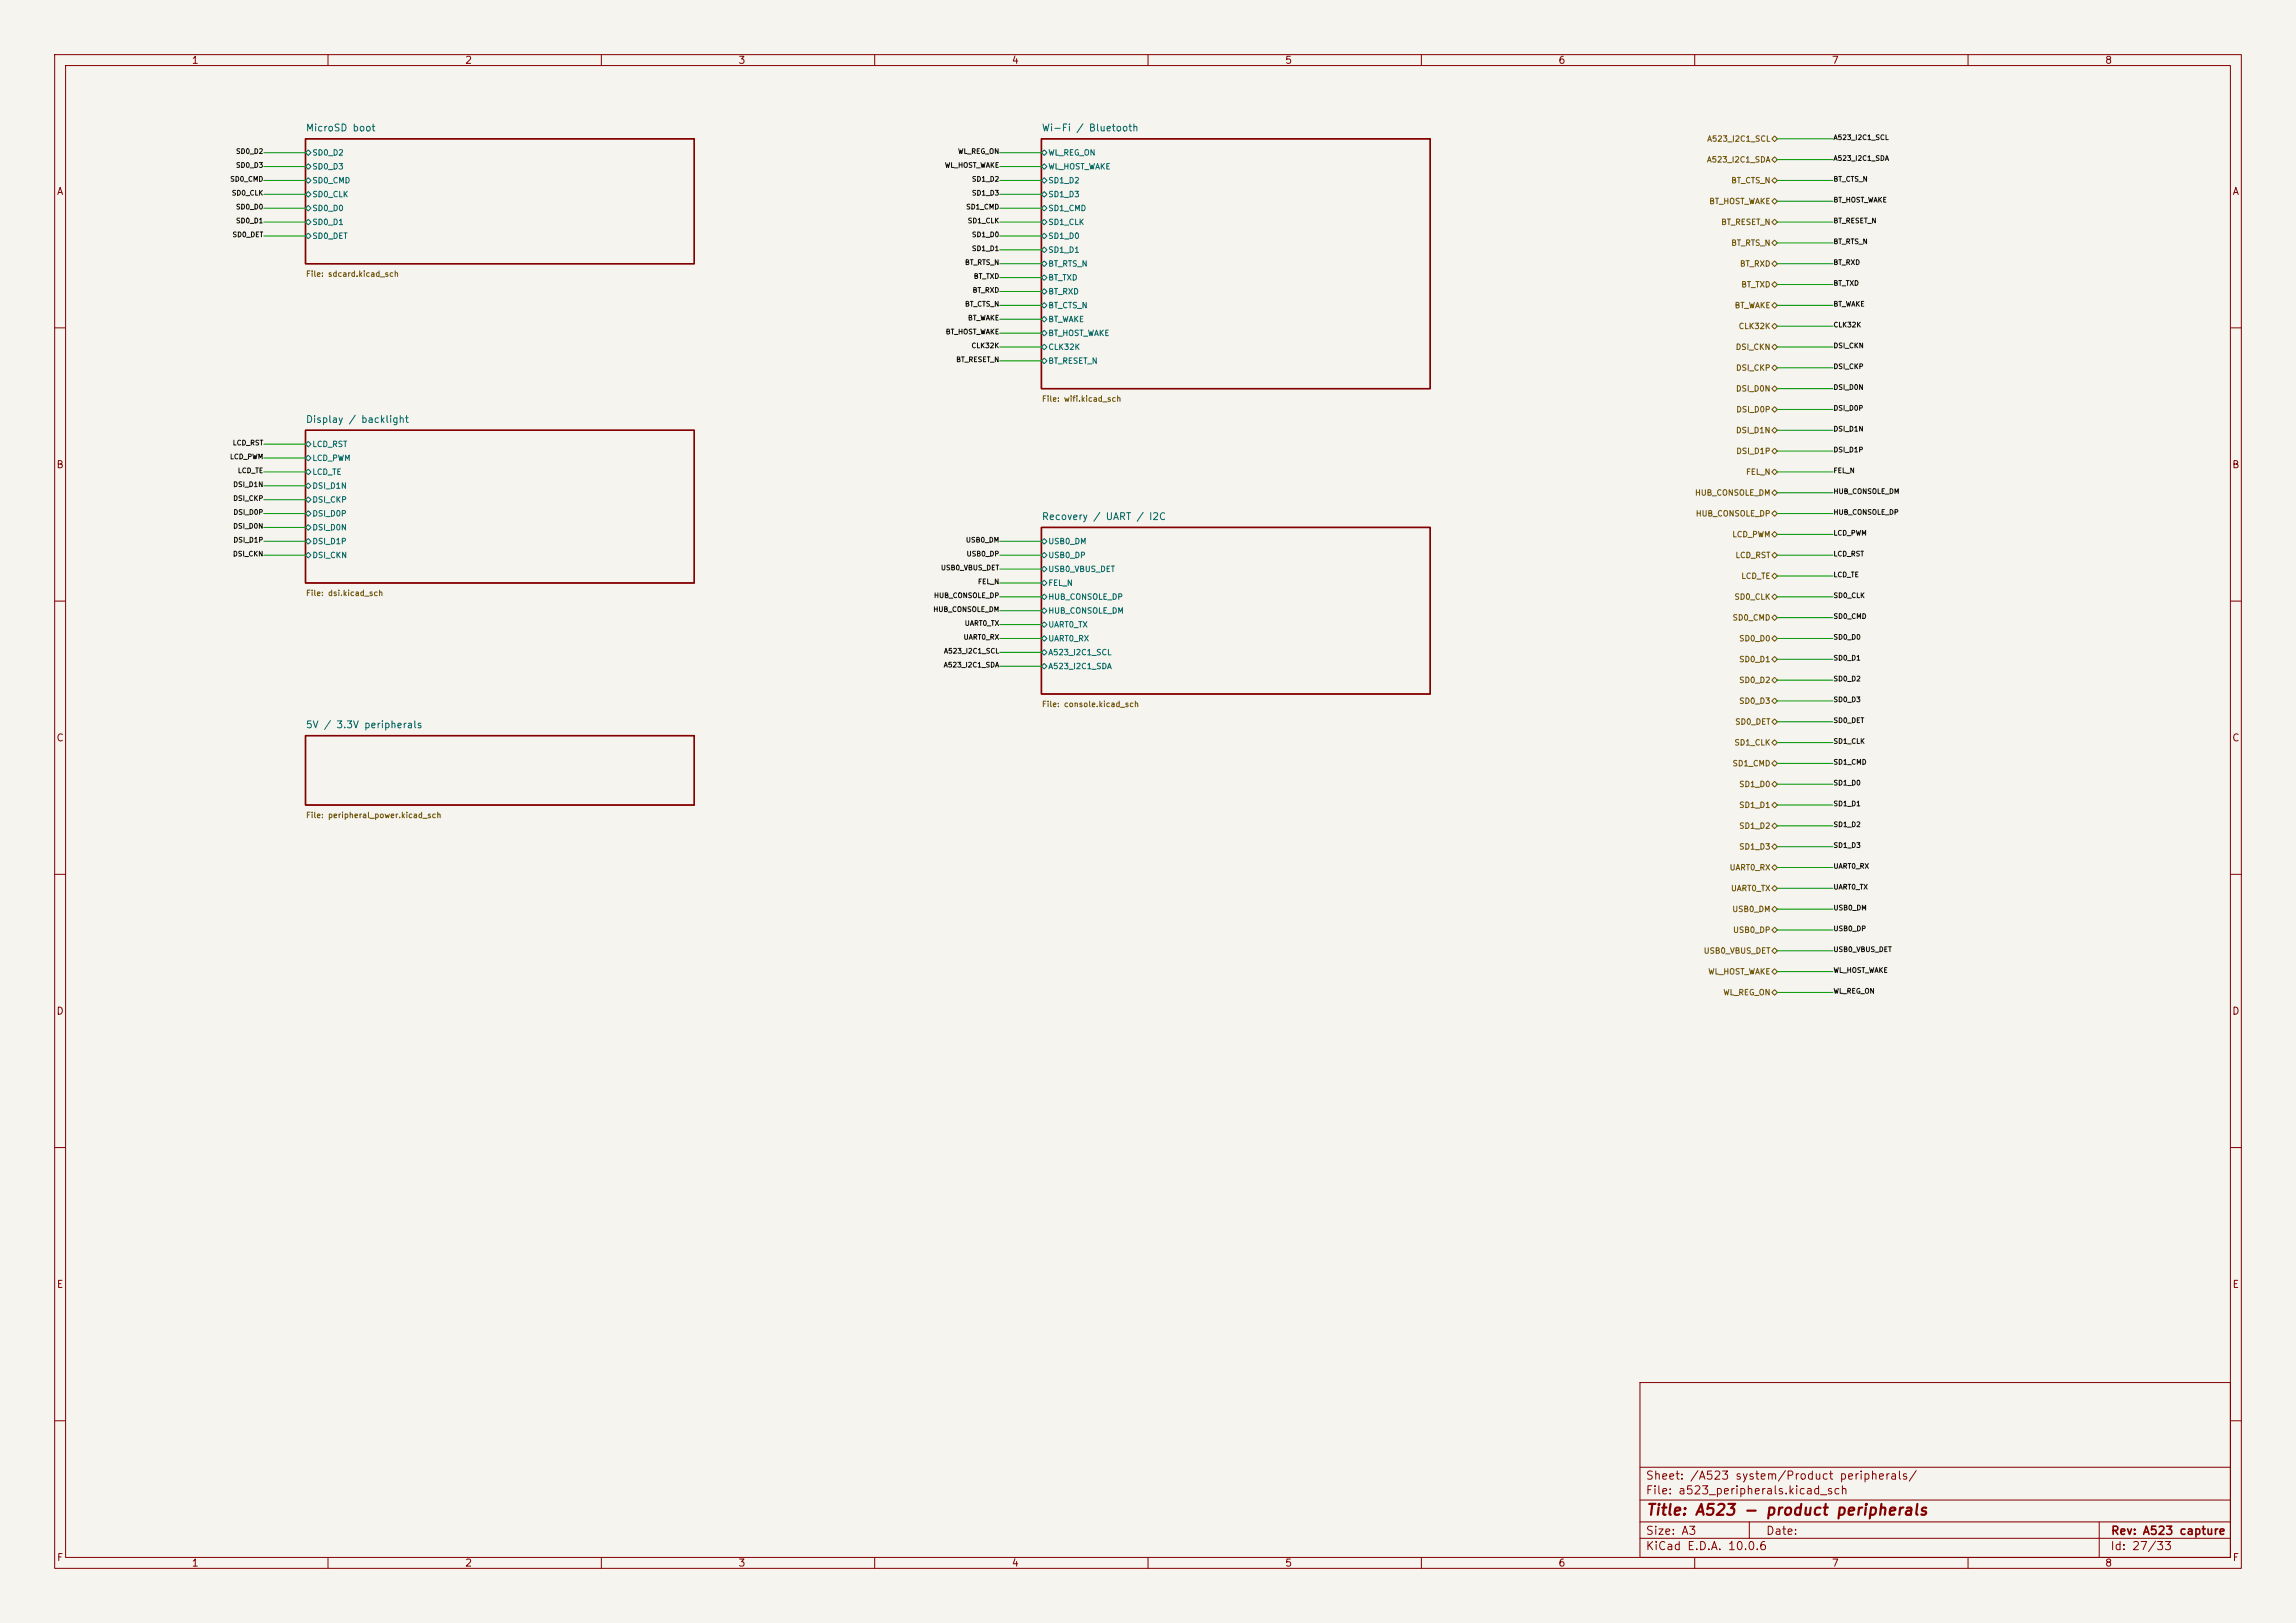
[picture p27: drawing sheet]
<svg xmlns="http://www.w3.org/2000/svg" width="420mm" height="297mm" viewBox="0 0 420 297" stroke-linecap="round" stroke-linejoin="round" font-family="sans-serif">
<defs><g id="words">
<text font-size="2" fill="#840000" x="301" y="277.8">Title: A523 - product peripherals</text>
<g font-size="1.5" fill="#840000">
<text x="300.9" y="273.8">File: a523_peripherals.kicad_sch</text>
<text x="300.9" y="271.1">Sheet: /A523 system/Product peripherals/</text>
<text x="300.9" y="281.2">Size: A3</text>
<text x="322.9" y="281.2">Date:</text>
<text x="386" y="281.2">Rev: A523 capture</text>
<text x="300.9" y="284">KiCad E.D.A. 10.0.6</text>
<text x="385.9" y="284">Id: 27/33</text>
</g>
<g font-size="1.3" fill="#840000">
<text x="35" y="12">1</text>
<text x="85" y="12">2</text>
<text x="135" y="12">3</text>
<text x="185" y="12">4</text>
<text x="235" y="12">5</text>
<text x="285" y="12">6</text>
<text x="335" y="12">7</text>
<text x="385" y="12">8</text>
<text x="10.3" y="36">A</text>
<text x="408.3" y="36">A</text>
<text x="10.2" y="86">B</text>
<text x="408.2" y="86">B</text>
<text x="10.2" y="136">C</text>
<text x="408.2" y="136">C</text>
<text x="10.2" y="186">D</text>
<text x="408.2" y="186">D</text>
<text x="10.3" y="236">E</text>
<text x="408.3" y="236">E</text>
<text x="10.3" y="286">F</text>
<text x="35" y="287">1</text>
<text x="85" y="287">2</text>
<text x="135" y="287">3</text>
<text x="185" y="287">4</text>
<text x="235" y="287">5</text>
<text x="285" y="287">6</text>
<text x="335" y="287">7</text>
<text x="385" y="287">8</text>
<text x="408.3" y="286">F</text>
</g>
<g font-size="1.3" fill="#006464">
<text x="55.9" y="24.4">MicroSD boot</text>
<text x="190.5" y="24.4">Wi-Fi / Bluetooth</text>
<text x="55.9" y="77.7">Display / backlight</text>
<text x="190.5" y="95.5">Recovery / UART / I2C</text>
<text x="55.9" y="133.6">5V / 3.3V peripherals</text>
</g>
<g font-size="1" fill="#006464">
<text x="57" y="28.7">SD0_D2</text>
<text x="191.7" y="28.7">WL_REG_ON</text>
<text x="57" y="31.2">SD0_D3</text>
<text x="57" y="33.8">SD0_CMD</text>
<text x="191.7" y="31.2">WL_HOST_WAKE</text>
<text x="191.7" y="33.8">SD1_D2</text>
<text x="57" y="36.3">SD0_CLK</text>
<text x="57" y="38.9">SD0_D0</text>
<text x="57" y="41.4">SD0_D1</text>
<text x="191.7" y="36.3">SD1_D3</text>
<text x="191.7" y="38.9">SD1_CMD</text>
<text x="191.7" y="41.4">SD1_CLK</text>
<text x="57" y="43.9">SD0_DET</text>
<text x="191.7" y="43.9">SD1_D0</text>
<text x="191.7" y="46.5">SD1_D1</text>
<text x="191.7" y="49">BT_RTS_N</text>
<text x="191.7" y="51.6">BT_TXD</text>
<text x="191.7" y="54.1">BT_RXD</text>
<text x="191.7" y="56.6">BT_CTS_N</text>
<text x="191.7" y="59.2">BT_WAKE</text>
<text x="191.7" y="61.7">BT_HOST_WAKE</text>
<text x="191.7" y="64.3">CLK32K</text>
<text x="191.7" y="66.8">BT_RESET_N</text>
<text x="57" y="82">LCD_RST</text>
<text x="57" y="84.6">LCD_PWM</text>
<text x="57" y="87.1">LCD_TE</text>
<text x="57" y="89.7">DSI_D1N</text>
<text x="57" y="92.2">DSI_CKP</text>
<text x="57" y="94.7">DSI_D0P</text>
<text x="57" y="97.3">DSI_D0N</text>
<text x="57" y="99.8">DSI_D1P</text>
<text x="191.7" y="99.8">USB0_DM</text>
<text x="57" y="102.4">DSI_CKN</text>
<text x="191.7" y="102.4">USB0_DP</text>
<text x="191.7" y="104.9">USB0_VBUS_DET</text>
<text x="191.7" y="107.4">FEL_N</text>
<text x="191.7" y="110">HUB_CONSOLE_DP</text>
<text x="191.7" y="112.5">HUB_CONSOLE_DM</text>
<text x="191.7" y="115.1">UART0_TX</text>
<text x="191.7" y="117.6">UART0_RX</text>
<text x="191.7" y="120.1">A523_I2C1_SCL</text>
<text x="191.7" y="122.7">A523_I2C1_SDA</text>
</g>
<g font-size="1" fill="#725600">
<text x="312.1" y="30">A523_I2C1_SDA</text>
<text x="312.2" y="26.2">A523_I2C1_SCL</text>
<text x="316.6" y="33.8">BT_CTS_N</text>
<text x="312.6" y="37.6">BT_HOST_WAKE</text>
<text x="314.8" y="41.4">BT_RESET_N</text>
<text x="316.6" y="45.2">BT_RTS_N</text>
<text x="55.9" y="50.9">File: sdcard.kicad_sch</text>
<text x="318.2" y="49">BT_RXD</text>
<text x="318.4" y="52.8">BT_TXD</text>
<text x="317.2" y="56.6">BT_WAKE</text>
<text x="317.4" y="64.3">DSI_CKN</text>
<text x="317.9" y="60.5">CLK32K</text>
<text x="317.5" y="71.9">DSI_D0N</text>
<text x="317.5" y="68.1">DSI_CKP</text>
<text x="190.5" y="73.8">File: wifi.kicad_sch</text>
<text x="317.5" y="75.7">DSI_D0P</text>
<text x="317.5" y="79.5">DSI_D1N</text>
<text x="317.5" y="83.3">DSI_D1P</text>
<text x="319.3" y="87.1">FEL_N</text>
<text x="310" y="90.9">HUB_CONSOLE_DM</text>
<text x="310.1" y="94.7">HUB_CONSOLE_DP</text>
<text x="316.8" y="98.6">LCD_PWM</text>
<text x="317.4" y="102.4">LCD_RST</text>
<text x="318.4" y="106.2">LCD_TE</text>
<text x="55.9" y="109.3">File: dsi.kicad_sch</text>
<text x="316.8" y="113.8">SD0_CMD</text>
<text x="317.2" y="110">SD0_CLK</text>
<text x="318" y="117.6">SD0_D0</text>
<text x="318" y="121.4">SD0_D1</text>
<text x="318" y="125.2">SD0_D2</text>
<text x="190.5" y="129.6">File: console.kicad_sch</text>
<text x="318" y="129">SD0_D3</text>
<text x="317.2" y="136.7">SD1_CLK</text>
<text x="317.3" y="132.8">SD0_DET</text>
<text x="316.8" y="140.5">SD1_CMD</text>
<text x="55.9" y="150">File: peripheral_power.kicad_sch</text>
<text x="318" y="144.3">SD1_D0</text>
<text x="318" y="148.1">SD1_D1</text>
<text x="318" y="151.9">SD1_D2</text>
<text x="318" y="155.7">SD1_D3</text>
<text x="316.3" y="159.5">UART0_RX</text>
<text x="316.5" y="163.3">UART0_TX</text>
<text x="316.8" y="167.1">USB0_DM</text>
<text x="316.9" y="170.9">USB0_DP</text>
<text x="311.6" y="174.8">USB0_VBUS_DET</text>
<text x="312.4" y="178.6">WL_HOST_WAKE</text>
<text x="315.1" y="182.4">WL_REG_ON</text>
</g>
<g font-size=".9" fill="#0f0f0f">
<text x="43.1" y="28.4">SD0_D2</text>
<text x="175.2" y="28.4">WL_REG_ON</text>
<text x="335.3" y="25.8">A523_I2C1_SCL</text>
<text x="335.3" y="29.6">A523_I2C1_SDA</text>
<text x="42" y="33.4">SD0_CMD</text>
<text x="42.3" y="36">SD0_CLK</text>
<text x="43.1" y="30.9">SD0_D3</text>
<text x="172.7" y="30.9">WL_HOST_WAKE</text>
<text x="177.7" y="33.4">SD1_D2</text>
<text x="177.7" y="36">SD1_D3</text>
<text x="335.3" y="33.4">BT_CTS_N</text>
<text x="43.1" y="38.5">SD0_D0</text>
<text x="43.1" y="41.1">SD0_D1</text>
<text x="176.6" y="38.5">SD1_CMD</text>
<text x="176.9" y="41.1">SD1_CLK</text>
<text x="335.3" y="41.1">BT_RESET_N</text>
<text x="335.3" y="37.3">BT_HOST_WAKE</text>
<text x="42.4" y="43.6">SD0_DET</text>
<text x="177.7" y="46.1">SD1_D1</text>
<text x="177.7" y="43.6">SD1_D0</text>
<text x="335.3" y="44.9">BT_RTS_N</text>
<text x="176.4" y="48.7">BT_RTS_N</text>
<text x="177.8" y="53.8">BT_RXD</text>
<text x="178" y="51.2">BT_TXD</text>
<text x="335.3" y="48.7">BT_RXD</text>
<text x="335.3" y="52.5">BT_TXD</text>
<text x="176.4" y="56.3">BT_CTS_N</text>
<text x="177" y="58.8">BT_WAKE</text>
<text x="335.3" y="56.3">BT_WAKE</text>
<text x="172.9" y="61.4">BT_HOST_WAKE</text>
<text x="177.6" y="63.9">CLK32K</text>
<text x="335.3" y="63.9">DSI_CKN</text>
<text x="335.3" y="60.1">CLK32K</text>
<text x="174.8" y="66.5">BT_RESET_N</text>
<text x="335.3" y="67.7">DSI_CKP</text>
<text x="335.3" y="71.5">DSI_D0N</text>
<text x="335.3" y="75.4">DSI_D0P</text>
<text x="42.5" y="81.7">LCD_RST</text>
<text x="335.3" y="79.2">DSI_D1N</text>
<text x="335.3" y="83">DSI_D1P</text>
<text x="42" y="84.2">LCD_PWM</text>
<text x="42.6" y="89.3">DSI_D1N</text>
<text x="43.4" y="86.8">LCD_TE</text>
<text x="335.3" y="86.8">FEL_N</text>
<text x="42.6" y="91.9">DSI_CKP</text>
<text x="42.6" y="94.4">DSI_D0P</text>
<text x="335.3" y="90.6">HUB_CONSOLE_DM</text>
<text x="335.3" y="94.4">HUB_CONSOLE_DP</text>
<text x="42.6" y="96.9">DSI_D0N</text>
<text x="42.6" y="99.5">DSI_D1P</text>
<text x="176.6" y="99.5">USB0_DM</text>
<text x="335.3" y="98.2">LCD_PWM</text>
<text x="42.5" y="102">DSI_CKN</text>
<text x="172" y="104.6">USB0_VBUS_DET</text>
<text x="176.7" y="102">USB0_DP</text>
<text x="178.8" y="107.1">FEL_N</text>
<text x="335.3" y="102">LCD_RST</text>
<text x="335.3" y="105.8">LCD_TE</text>
<text x="170.6" y="112.2">HUB_CONSOLE_DM</text>
<text x="170.8" y="109.6">HUB_CONSOLE_DP</text>
<text x="335.3" y="109.6">SD0_CLK</text>
<text x="335.3" y="113.5">SD0_CMD</text>
<text x="172.6" y="119.8">A523_I2C1_SCL</text>
<text x="176.2" y="117.3">UART0_RX</text>
<text x="176.4" y="114.7">UART0_TX</text>
<text x="335.3" y="117.3">SD0_D0</text>
<text x="172.5" y="122.3">A523_I2C1_SDA</text>
<text x="335.3" y="121.1">SD0_D1</text>
<text x="335.3" y="124.9">SD0_D2</text>
<text x="335.3" y="128.7">SD0_D3</text>
<text x="335.3" y="136.3">SD1_CLK</text>
<text x="335.3" y="132.5">SD0_DET</text>
<text x="335.3" y="143.9">SD1_D0</text>
<text x="335.3" y="140.1">SD1_CMD</text>
<text x="335.3" y="147.7">SD1_D1</text>
<text x="335.3" y="155.4">SD1_D3</text>
<text x="335.3" y="151.6">SD1_D2</text>
<text x="335.3" y="159.2">UART0_RX</text>
<text x="335.3" y="163">UART0_TX</text>
<text x="335.3" y="166.8">USB0_DM</text>
<text x="335.3" y="170.6">USB0_DP</text>
<text x="335.3" y="178.2">WL_HOST_WAKE</text>
<text x="335.3" y="174.4">USB0_VBUS_DET</text>
<text x="335.3" y="182">WL_REG_ON</text>
</g>
</g></defs>
<path d="M0 0h420v297h-420z" fill="#f5f4ef" stroke="#f5f4ef" stroke-width=".18"/>
<g fill="none" stroke="#840000" stroke-width=".18">
<path d="M10 10h400v277h-400zM12 12h396v273h-396zM60 10v2M110 10v2M160 10v2M210 10v2M260 10v2M310 10v2M360 10v2M10 60h2M408 60h2M10 110h2"/>
<path d="M408 110h2M10 160h2M408 160h2M10 210h2M408 210h2M300 253h108v32h-108zM10 260h2M300 278.5h108M300 274.5h108M300 268.5h108M320 278.5v3M384 278.5v6.5"/>
<path d="M408 260h2M60 285v2M110 285v2M160 285v2M210 285v2M260 285v2M300 281.5h108M310 285v2M360 285v2"/>
</g>
<path d="M55.9 25.4h71.1v22.9h-71.1zM190.5 25.4h71.1v45.7h-71.1zM55.9 78.7h71.1v28h-71.1zM190.5 96.5h71.1v30.5h-71.1zM55.9 134.6h71.1v12.7h-71.1z" fill="none" stroke="#840000" stroke-width=".25"/>
<g fill="none" stroke="#006464" stroke-width=".18">
<path d="M55.9 27.9l.5-.5 .5 .5-.5 .5zM55.9 30.5l.5-.5 .5 .5-.5 .5zM55.9 33l.5-.5 .5 .5-.5 .5zM55.9 35.6l.5-.5 .5 .5-.5 .5zM55.9 38.1l.5-.5 .5 .5-.5 .5zM190.5 27.9l.5-.5 .5 .5-.5 .5zM190.5 30.5l.5-.5 .5 .5-.5 .5zM190.5 33l.5-.5 .5 .5-.5 .5zM190.5 35.6l.5-.5 .5 .5-.5 .5zM190.5 38.1l.5-.5 .5 .5-.5 .5zM55.9 40.6l.5-.5 .5 .5-.5 .5zM55.9 43.2l.5-.5 .5 .5-.5 .5z"/>
<path d="M190.5 40.6l.5-.5 .5 .5-.5 .5zM190.5 43.2l.5-.5 .5 .5-.5 .5zM190.5 45.7l.5-.5 .5 .5-.5 .5zM190.5 48.3l.5-.5 .5 .5-.5 .5zM190.5 50.8l.5-.5 .5 .5-.5 .5zM190.5 53.3l.5-.5 .5 .5-.5 .5zM190.5 55.9l.5-.5 .5 .5-.5 .5zM190.5 58.4l.5-.5 .5 .5-.5 .5zM190.5 61l.5-.5 .5 .5-.5 .5zM190.5 63.5l.5-.5 .5 .5-.5 .5zM190.5 66l.5-.5 .5 .5-.5 .5zM55.9 81.3l.5-.5 .5 .5-.5 .5z"/>
<path d="M55.9 83.8l.5-.5 .5 .5-.5 .5zM55.9 86.4l.5-.5 .5 .5-.5 .5zM55.9 88.9l.5-.5 .5 .5-.5 .5zM55.9 91.4l.5-.5 .5 .5-.5 .5zM55.9 94l.5-.5 .5 .5-.5 .5zM55.9 96.5l.5-.5 .5 .5-.5 .5zM55.9 99.1l.5-.5 .5 .5-.5 .5zM190.5 99.1l.5-.5 .5 .5-.5 .5zM55.9 101.6l.5-.5 .5 .5-.5 .5zM190.5 101.6l.5-.5 .5 .5-.5 .5zM190.5 104.1l.5-.5 .5 .5-.5 .5zM190.5 106.7l.5-.5 .5 .5-.5 .5z"/>
<path d="M190.5 109.2l.5-.5 .5 .5-.5 .5zM190.5 111.8l.5-.5 .5 .5-.5 .5zM190.5 114.3l.5-.5 .5 .5-.5 .5zM190.5 116.8l.5-.5 .5 .5-.5 .5zM190.5 119.4l.5-.5 .5 .5-.5 .5zM190.5 121.9l.5-.5 .5 .5-.5 .5z"/>
</g>
<g fill="none" stroke="#725600" stroke-width=".18">
<path d="M324.1 33l.5-.5 .5 .5-.5 .5zM324.1 36.8l.5-.5 .5 .5-.5 .5zM324.1 25.4l.5-.5 .5 .5-.5 .5zM324.1 29.2l.5-.5 .5 .5-.5 .5zM324.1 44.5l.5-.6 .5 .6-.5 .5zM324.1 52.1l.5-.5 .5 .5-.5 .5zM324.1 55.9l.5-.5 .5 .5-.5 .5zM324.1 48.3l.5-.5 .5 .5-.5 .5zM324.1 59.7l.5-.5 .5 .5-.5 .5zM324.1 40.6l.5-.5 .5 .5-.5 .5zM324.1 71.1l.5-.5 .5 .5-.5 .5zM324.1 67.3l.5-.5 .5 .5-.5 .5z"/>
<path d="M324.1 63.5l.5-.5 .5 .5-.5 .5zM324.1 74.9l.5-.5 .5 .5-.5 .5zM324.1 78.7l.5-.5 .5 .5-.5 .5zM324.1 97.8l.5-.5 .5 .5-.5 .5zM324.1 90.2l.5-.5 .5 .5-.5 .5zM324.1 94l.5-.5 .5 .5-.5 .5zM324.1 86.4l.5-.5 .5 .5-.5 .5zM324.1 82.6l.5-.6 .5 .6-.5 .5zM324.1 113l.5-.5 .5 .5-.5 .5zM324.1 109.2l.5-.5 .5 .5-.5 .5zM324.1 101.6l.5-.5 .5 .5-.5 .5zM324.1 116.8l.5-.5 .5 .5-.5 .5z"/>
<path d="M324.1 105.4l.5-.5 .5 .5-.5 .5zM324.1 139.7l.5-.5 .5 .5-.5 .5zM324.1 132.1l.5-.5 .5 .5-.5 .5zM324.1 135.9l.5-.5 .5 .5-.5 .5zM324.1 120.7l.5-.6 .5 .6-.5 .5zM324.1 128.3l.5-.5 .5 .5-.5 .5zM324.1 124.5l.5-.5 .5 .5-.5 .5zM324.1 158.8l.5-.6 .5 .6-.5 .5zM324.1 151.1l.5-.5 .5 .5-.5 .5zM324.1 154.9l.5-.5 .5 .5-.5 .5zM324.1 143.5l.5-.5 .5 .5-.5 .5zM324.1 147.3l.5-.5 .5 .5-.5 .5z"/>
<path d="M324.1 170.2l.5-.5 .5 .5-.5 .5zM324.1 162.6l.5-.5 .5 .5-.5 .5zM324.1 166.4l.5-.5 .5 .5-.5 .5zM324.1 174l.5-.5 .5 .5-.5 .5zM324.1 177.8l.5-.5 .5 .5-.5 .5zM324.1 181.6l.5-.5 .5 .5-.5 .5z"/>
</g>
<g fill="none" stroke="#009600" stroke-width=".18">
<path d="M48.3 33h7.6M48.3 38.1h7.6M48.3 30.5h7.6M48.3 27.9h7.6M48.3 35.6h7.6M182.9 33h7.6M182.9 38.1h7.6M182.9 30.5h7.6M182.9 27.9h7.6M182.9 35.6h7.6M325.1 25.4h10.2M325.1 36.8h10.2"/>
<path d="M325.1 29.2h10.2M325.1 33h10.2M48.3 43.2h7.6M48.3 40.6h7.6M182.9 58.4h7.6M182.9 55.9h7.6M182.9 45.7h7.6M182.9 53.3h7.6M182.9 48.3h7.6M182.9 50.8h7.6M182.9 43.2h7.6M182.9 40.6h7.6"/>
<path d="M325.1 55.9h10.2M325.1 59.7h10.2M325.1 48.3h10.2M325.1 52.1h10.2M325.1 40.6h10.2M325.1 44.5h10.2M182.9 63.5h7.6M182.9 66h7.6M182.9 61h7.6M325.1 63.5h10.2M325.1 78.7h10.2M325.1 74.9h10.2"/>
<path d="M325.1 71.1h10.2M325.1 67.3h10.2M48.3 99.1h7.6M48.3 94h7.6M48.3 96.5h7.6M48.3 88.9h7.6M48.3 83.8h7.6M48.3 86.4h7.6M48.3 81.3h7.6M48.3 91.4h7.6M182.9 99.1h7.6M325.1 94h10.2"/>
<path d="M325.1 90.2h10.2M325.1 86.4h10.2M325.1 97.8h10.2M325.1 82.6h10.2M48.3 101.6h7.6M182.9 101.6h7.6M182.9 114.3h7.6M182.9 111.8h7.6M182.9 119.4h7.6M182.9 116.8h7.6M182.9 104.1h7.6M182.9 106.7h7.6"/>
<path d="M182.9 109.2h7.6M325.1 101.6h10.2M325.1 116.8h10.2M325.1 113h10.2M325.1 109.2h10.2M325.1 105.4h10.2M182.9 121.9h7.6M325.1 120.7h10.2M325.1 124.5h10.2M325.1 135.9h10.2M325.1 132.1h10.2M325.1 128.3h10.2"/>
<path d="M325.1 139.7h10.2M325.1 154.9h10.2M325.1 147.3h10.2M325.1 151.1h10.2M325.1 143.5h10.2M325.1 158.8h10.2M325.1 174h10.2M325.1 177.8h10.2M325.1 166.4h10.2M325.1 162.6h10.2M325.1 170.2h10.2M325.1 181.6h10.2"/>
</g>
<use href="#words"/>
</svg>
